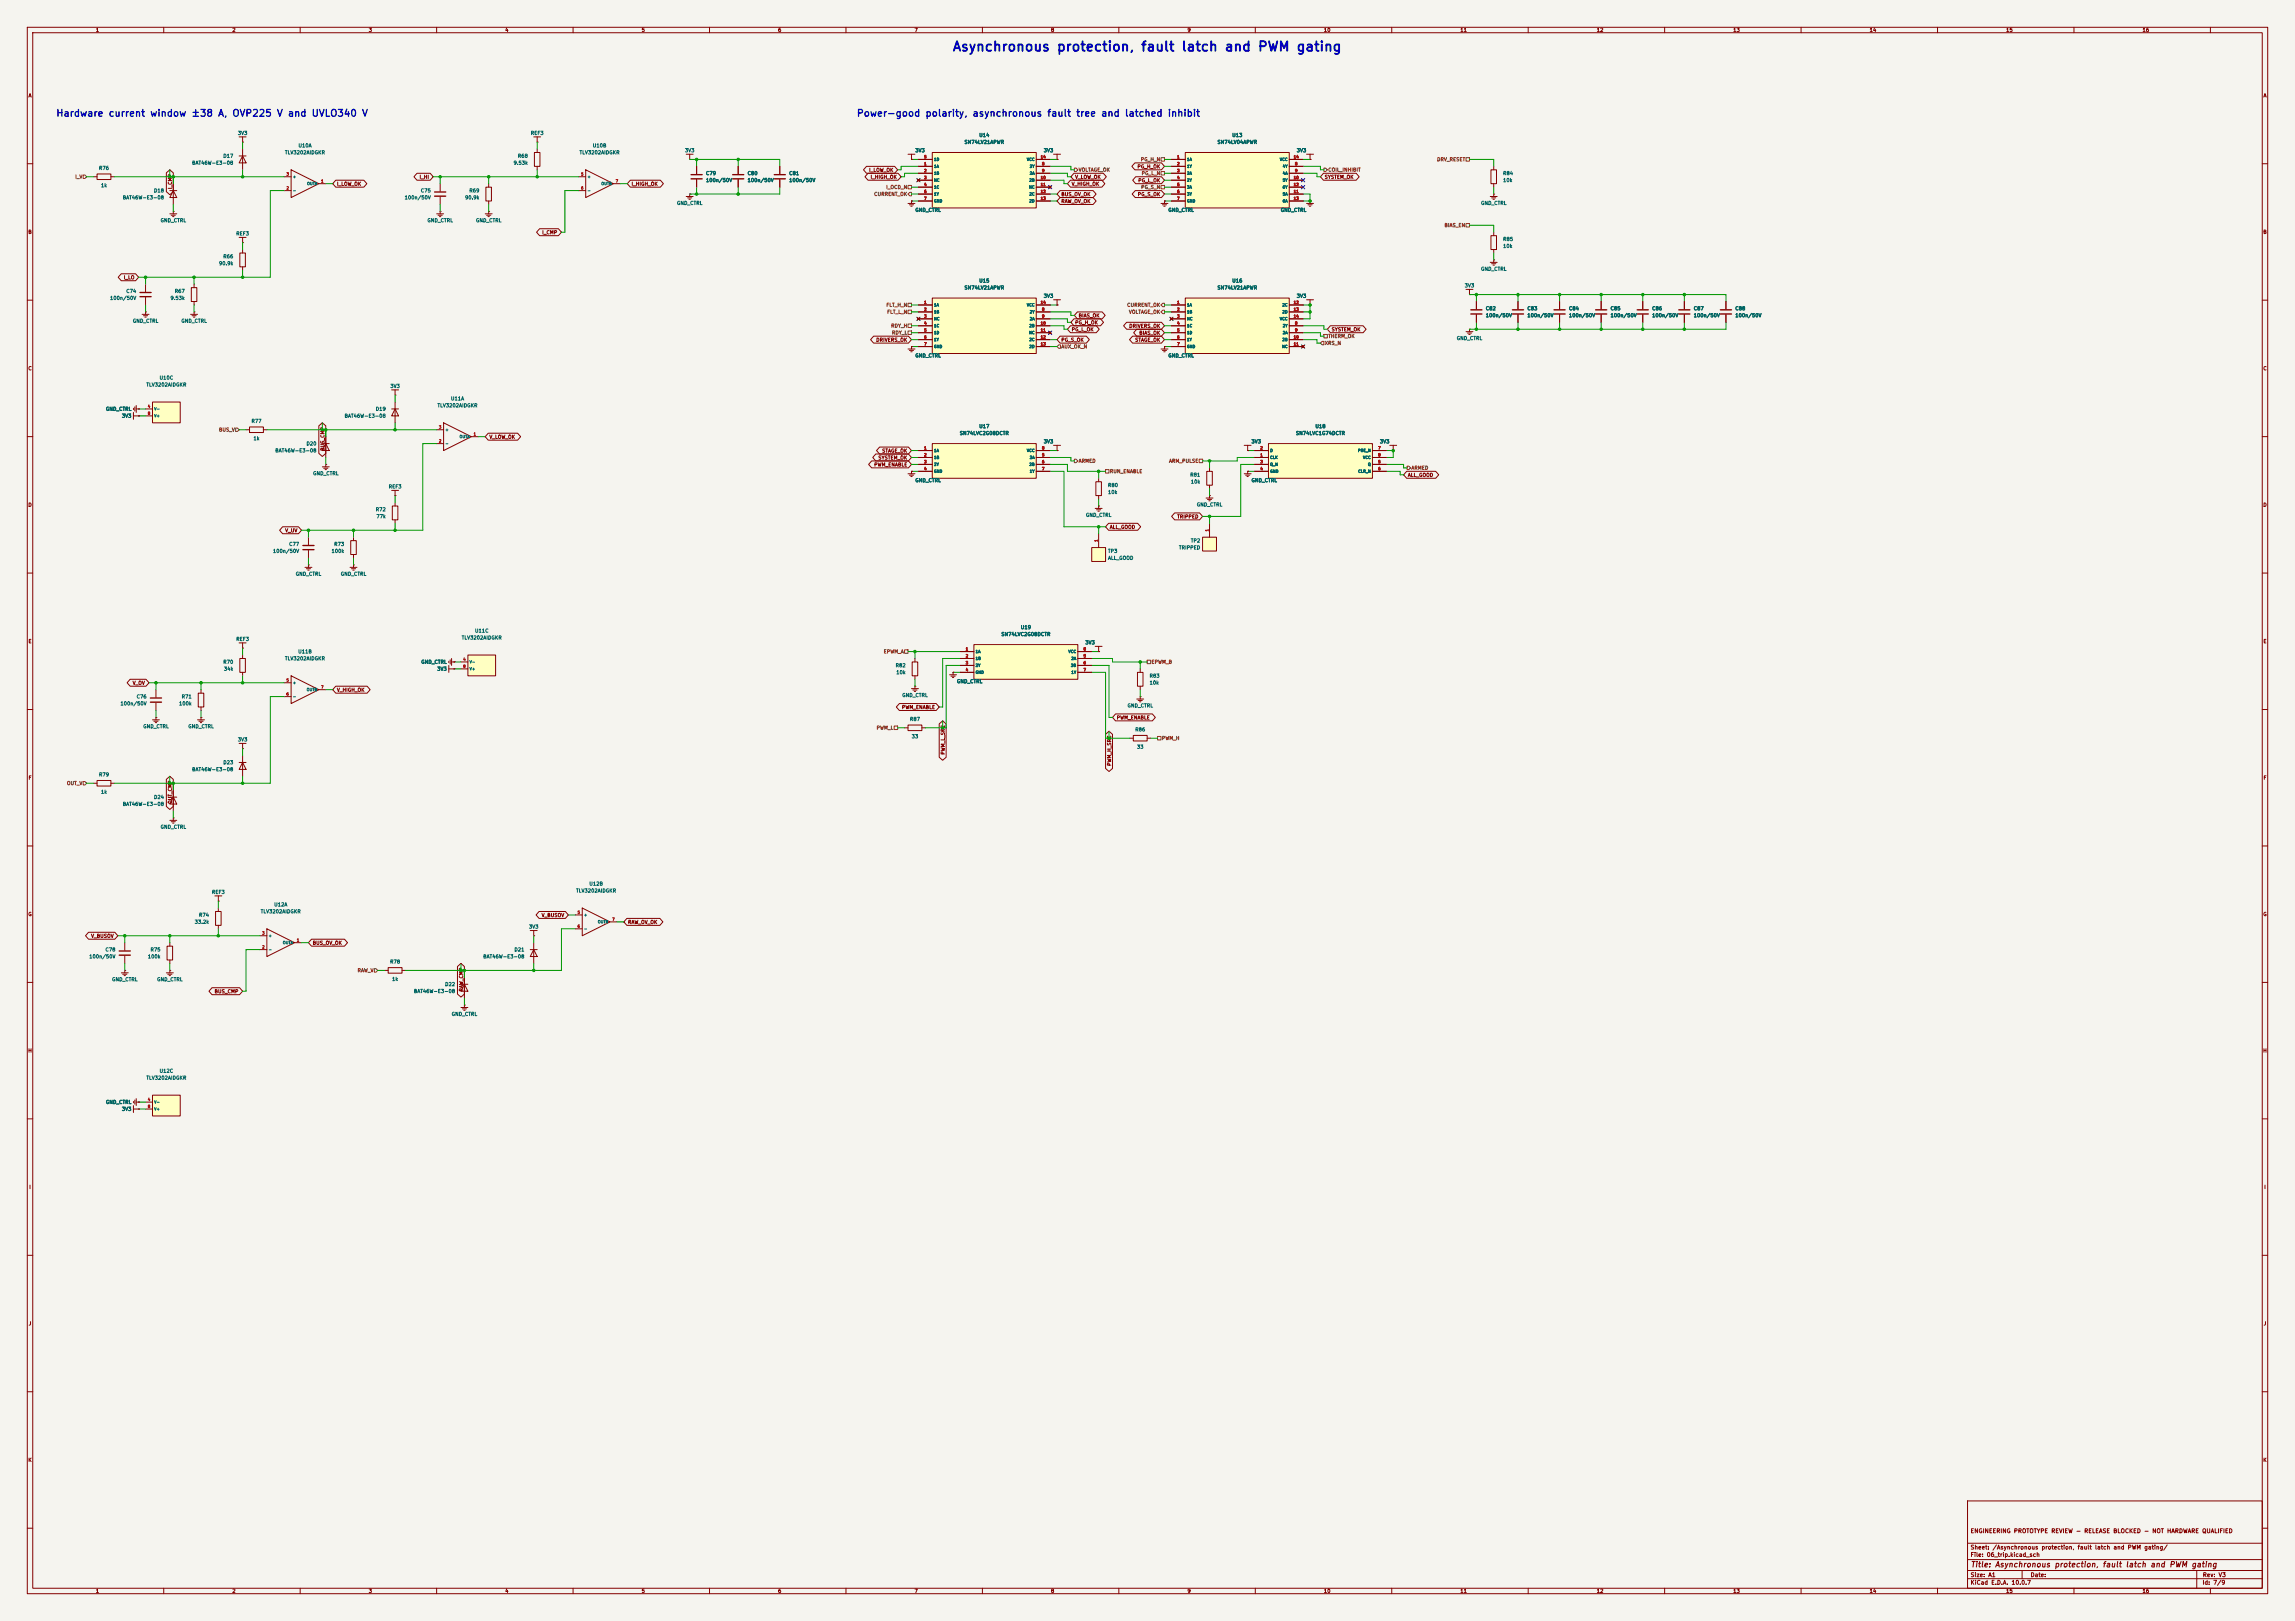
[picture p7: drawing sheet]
<svg xmlns="http://www.w3.org/2000/svg" width="841mm" height="594mm" viewBox="0 0 841 594" stroke-linecap="round" stroke-linejoin="round" font-family="sans-serif">
<defs><g id="words">
<text font-size="3.5" fill="#0000c2" x="348.9" y="19.7">Asynchronous protection, fault latch and PWM gating</text>
<g font-size="2.5" fill="#0000c2">
<text x="20.4" y="43.4">Hardware current window ±38 A, OVP225 V and UVLO340 V</text>
<text x="313.8" y="43.4">Power-good polarity, asynchronous fault tree and latched inhibit</text>
</g>
<text font-size="2" fill="#840000" x="722" y="574.8">Title: Asynchronous protection, fault latch and PWM gating</text>
<g font-size="1.5" fill="#840000">
<text x="721.9" y="562.1">ENGINEERING PROTOTYPE REVIEW - RELEASE BLOCKED - NOT HARDWARE QUALIFIED</text>
<text x="721.9" y="568.1">Sheet: /Asynchronous protection, fault latch and PWM gating/</text>
<text x="721.9" y="570.8">File: 06_trip.kicad_sch</text>
<text x="721.9" y="581">KiCad E.D.A. 10.0.7</text>
<text x="721.9" y="578.2">Size: A1</text>
<text x="743.9" y="578.2">Date:</text>
<text x="806.9" y="581">Id: 7/9</text>
<text x="807" y="578.2">Rev: V3</text>
</g>
<g font-size="1.3" fill="#840000">
<text x="35" y="12">1</text>
<text x="85" y="12">2</text>
<text x="135" y="12">3</text>
<text x="185" y="12">4</text>
<text x="235" y="12">5</text>
<text x="285" y="12">6</text>
<text x="335" y="12">7</text>
<text x="385" y="12">8</text>
<text x="435" y="12">9</text>
<text x="485" y="12">10</text>
<text x="535" y="12">11</text>
<text x="585" y="12">12</text>
<text x="635" y="12">13</text>
<text x="685" y="12">14</text>
<text x="735" y="12">15</text>
<text x="785" y="12">16</text>
<text x="10.3" y="36">A</text>
<text x="829.3" y="36">A</text>
<text x="153.6" y="65.8">I_HI</text>
<text x="318.3" y="63.3">I_LOW_OK</text>
<text x="318.9" y="65.8">I_HIGH_OK</text>
<text x="393.8" y="65.8">V_LOW_OK</text>
<text x="416.7" y="62">PG_H_OK</text>
<text x="485.3" y="65.8">SYSTEM_OK</text>
<text x="63.3" y="69.4" transform="rotate(-90 63.3 69.4)">I_CMP</text>
<text x="123.3" y="68.4">I_LOW_OK</text>
<text x="231.3" y="68.4">I_HIGH_OK</text>
<text x="392.6" y="68.4">V_HIGH_OK</text>
<text x="417" y="67.1">PG_L_OK</text>
<text x="388.8" y="72.2">BUS_OV_OK</text>
<text x="388.8" y="74.7">RAW_OV_OK</text>
<text x="416.8" y="72.2">PG_S_OK</text>
<text x="10.2" y="86">B</text>
<text x="198.5" y="86.1">I_CMP</text>
<text x="829.2" y="86">B</text>
<text x="45.2" y="102.7">I_LO</text>
<text x="393.8" y="119.2">PG_H_OK</text>
<text x="395.1" y="116.6">BIAS_OK</text>
<text x="320.9" y="125.5">DRIVERS_OK</text>
<text x="388.8" y="125.5">PG_S_OK</text>
<text x="392.6" y="121.7">PG_L_OK</text>
<text x="413.6" y="120.4">DRIVERS_OK</text>
<text x="415.8" y="125.5">STAGE_OK</text>
<text x="417.3" y="123">BIAS_OK</text>
<text x="487.8" y="121.7">SYSTEM_OK</text>
<text x="10.2" y="136">C</text>
<text x="829.2" y="136">C</text>
<text x="179.2" y="161.1">V_LOW_OK</text>
<text x="119.2" y="165.4" transform="rotate(-90 119.2 165.4)">BUS_CMP</text>
<text x="323.1" y="166.2">STAGE_OK</text>
<text x="320.2" y="171.2">PWM_ENABLE</text>
<text x="321.7" y="168.7">SYSTEM_OK</text>
<text x="515.8" y="175">ALL_GOOD</text>
<text x="10.2" y="186">D</text>
<text x="829.2" y="186">D</text>
<text x="431.2" y="190.3">TRIPPED</text>
<text x="104.4" y="195.4">V_UV</text>
<text x="406.5" y="194.1">ALL_GOOD</text>
<text x="10.3" y="236">E</text>
<text x="829.3" y="236">E</text>
<text x="48.5" y="251.2">V_OV</text>
<text x="123.3" y="253.8">V_HIGH_OK</text>
<text x="330.4" y="260.1">PWM_ENABLE</text>
<text x="409.1" y="263.9">PWM_ENABLE</text>
<text x="346.5" y="276.7" transform="rotate(-90 346.5 276.7)">PWM_L_SRC</text>
<text x="407.5" y="280.8" transform="rotate(-90 407.5 280.8)">PWM_H_SRC</text>
<text x="10.3" y="286">F</text>
<text x="829.3" y="286">F</text>
<text x="63.3" y="294.7" transform="rotate(-90 63.3 294.7)">OUT_CMP</text>
<text x="10.2" y="336">G</text>
<text x="829.2" y="336">G</text>
<text x="198.3" y="336.3">V_BUSOV</text>
<text x="230" y="338.9">RAW_OV_OK</text>
<text x="33.2" y="344">V_BUSOV</text>
<text x="114.4" y="346.5">BUS_OV_OK</text>
<text x="78.5" y="364.3">BUS_CMP</text>
<text x="170" y="363.5" transform="rotate(-90 170 363.5)">RAW_CMP</text>
<text x="10.2" y="386">H</text>
<text x="829.2" y="386">H</text>
<text x="10.6" y="436">I</text>
<text x="829.6" y="436">I</text>
<text x="10.4" y="486">J</text>
<text x="829.4" y="486">J</text>
<text x="10.2" y="536">K</text>
<text x="829.2" y="536">K</text>
<text x="35" y="584">1</text>
<text x="85" y="584">2</text>
<text x="135" y="584">3</text>
<text x="185" y="584">4</text>
<text x="235" y="584">5</text>
<text x="285" y="584">6</text>
<text x="335" y="584">7</text>
<text x="385" y="584">8</text>
<text x="435" y="584">9</text>
<text x="485" y="584">10</text>
<text x="535" y="584">11</text>
<text x="585" y="584">12</text>
<text x="635" y="584">13</text>
<text x="685" y="584">14</text>
<text x="735" y="584">15</text>
<text x="785" y="584">16</text>
</g>
<g font-size="1.3" fill="#006464">
<text x="87" y="49.7">3V3</text>
<text x="194.4" y="49.7">REF3</text>
<text x="353.3" y="53">SN74LV21APWR</text>
<text x="358.7" y="50.5">U14</text>
<text x="446" y="53">SN74LV04APWR</text>
<text x="451.4" y="50.5">U13</text>
<text x="81.7" y="58.1">D17</text>
<text x="104.3" y="56.8">TLV3202AIDGKR</text>
<text x="109.2" y="54.3">U10A</text>
<text x="189.6" y="58.1">R68</text>
<text x="212.2" y="56.8">TLV3202AIDGKR</text>
<text x="217.1" y="54.3">U10B</text>
<text x="250.8" y="56.1">3V3</text>
<text x="335.3" y="56.1">3V3</text>
<text x="382.3" y="56.1">3V3</text>
<text x="475" y="56.1">3V3</text>
<text x="36.1" y="62.6">R76</text>
<text x="70.2" y="60.7">BAT46W-E3-08</text>
<text x="188" y="60.7">9.53k</text>
<text x="258.6" y="64.5">C79</text>
<text x="273.8" y="64.5">C80</text>
<text x="289" y="64.5">C81</text>
<text x="550.7" y="64.5">R84</text>
<text x="36.9" y="68.9">1k</text>
<text x="56.3" y="70.8">D18</text>
<text x="154.1" y="70.8">C75</text>
<text x="171.8" y="70.8">R69</text>
<text x="258.6" y="67">100n/50V</text>
<text x="273.8" y="67">100n/50V</text>
<text x="289" y="67">100n/50V</text>
<text x="550.7" y="67">10k</text>
<text x="44.8" y="73.4">BAT46W-E3-08</text>
<text x="148.1" y="73.4">100n/50V</text>
<text x="170.3" y="73.4">90.9k</text>
<text x="247.9" y="75.4">GND_CTRL</text>
<text x="335.3" y="77.9">GND_CTRL</text>
<text x="428" y="77.9">GND_CTRL</text>
<text x="469.2" y="77.9">GND_CTRL</text>
<text x="542.6" y="75.4">GND_CTRL</text>
<text x="58.7" y="81.7">GND_CTRL</text>
<text x="156.5" y="81.7">GND_CTRL</text>
<text x="174.3" y="81.7">GND_CTRL</text>
<text x="86.4" y="86.6">REF3</text>
<text x="550.7" y="88.6">R85</text>
<text x="81.7" y="94.9">R66</text>
<text x="550.7" y="91.1">10k</text>
<text x="80.1" y="97.5">90.9k</text>
<text x="542.6" y="99.5">GND_CTRL</text>
<text x="46.1" y="107.6">C74</text>
<text x="63.9" y="107.6">R67</text>
<text x="353.3" y="106.4">SN74LV21APWR</text>
<text x="358.7" y="103.8">U15</text>
<text x="446" y="106.4">SN74LV21APWR</text>
<text x="451.4" y="103.8">U16</text>
<text x="536.6" y="105.6">3V3</text>
<text x="40.2" y="110.2">100n/50V</text>
<text x="62.3" y="110.2">9.53k</text>
<text x="382.3" y="109.4">3V3</text>
<text x="475" y="109.4">3V3</text>
<text x="544.3" y="114">C82</text>
<text x="559.5" y="114">C83</text>
<text x="574.8" y="114">C84</text>
<text x="590" y="114">C85</text>
<text x="605.3" y="114">C86</text>
<text x="620.5" y="114">C87</text>
<text x="635.7" y="114">C88</text>
<text x="48.5" y="118.6">GND_CTRL</text>
<text x="66.3" y="118.6">GND_CTRL</text>
<text x="544.3" y="116.5">100n/50V</text>
<text x="559.5" y="116.5">100n/50V</text>
<text x="574.8" y="116.5">100n/50V</text>
<text x="590" y="116.5">100n/50V</text>
<text x="605.3" y="116.5">100n/50V</text>
<text x="620.5" y="116.5">100n/50V</text>
<text x="635.7" y="116.5">100n/50V</text>
<text x="533.7" y="124.9">GND_CTRL</text>
<text x="335.3" y="131.3">GND_CTRL</text>
<text x="428" y="131.3">GND_CTRL</text>
<text x="53.5" y="141.9">TLV3202AIDGKR</text>
<text x="58.3" y="139.4">U10C</text>
<text x="142.9" y="142.4">3V3</text>
<text x="160.2" y="149.6">TLV3202AIDGKR</text>
<text x="165.1" y="147">U11A</text>
<text x="38.6" y="150.8">GND_CTRL</text>
<text x="44.5" y="153.4">3V3</text>
<text x="92" y="155.3">R77</text>
<text x="126.1" y="153.4">BAT46W-E3-08</text>
<text x="137.6" y="150.8">D19</text>
<text x="92.7" y="161.6">1k</text>
<text x="351.5" y="159.7">SN74LVC2G08DCTR</text>
<text x="358.7" y="157.2">U17</text>
<text x="474.7" y="159.7">SN74LVC1G74DCTR</text>
<text x="481.9" y="157.2">U18</text>
<text x="100.7" y="166.1">BAT46W-E3-08</text>
<text x="112.2" y="163.5">D20</text>
<text x="382.3" y="162.8">3V3</text>
<text x="458.5" y="162.8">3V3</text>
<text x="505.5" y="162.8">3V3</text>
<text x="114.6" y="174.4">GND_CTRL</text>
<text x="142.3" y="179.3">REF3</text>
<text x="335.3" y="177">GND_CTRL</text>
<text x="405.9" y="178.8">R80</text>
<text x="436" y="175">R81</text>
<text x="436.2" y="177.5">10k</text>
<text x="458.5" y="177">GND_CTRL</text>
<text x="405.9" y="181.3">10k</text>
<text x="438.4" y="185.9">GND_CTRL</text>
<text x="137.6" y="187.7">R72</text>
<text x="137.8" y="190.2">77k</text>
<text x="397.8" y="189.7">GND_CTRL</text>
<text x="99.9" y="202.9">100n/50V</text>
<text x="105.8" y="200.4">C77</text>
<text x="121.3" y="202.9">100k</text>
<text x="122.3" y="200.4">R73</text>
<text x="405.9" y="202.9">TP3</text>
<text x="431.9" y="201.6">TRIPPED</text>
<text x="436.2" y="199.1">TP2</text>
<text x="405.9" y="205.4">ALL_GOOD</text>
<text x="108.2" y="211.3">GND_CTRL</text>
<text x="124.7" y="211.3">GND_CTRL</text>
<text x="173.9" y="232.1">U11C</text>
<text x="366.8" y="233.4">SN74LVC2G08DCTR</text>
<text x="373.9" y="230.8">U19</text>
<text x="86.4" y="235.2">REF3</text>
<text x="109.1" y="239.7">U11B</text>
<text x="169.1" y="234.6">TLV3202AIDGKR</text>
<text x="397.6" y="236.4">3V3</text>
<text x="81.7" y="243.5">R70</text>
<text x="104.3" y="242.3">TLV3202AIDGKR</text>
<text x="154.2" y="243.5">GND_CTRL</text>
<text x="328.1" y="244.8">R82</text>
<text x="81.9" y="246.1">34k</text>
<text x="160.1" y="246.1">3V3</text>
<text x="328.3" y="247.3">10k</text>
<text x="350.5" y="250.6">GND_CTRL</text>
<text x="421.1" y="248.6">R83</text>
<text x="421.1" y="251.2">10k</text>
<text x="49.9" y="256.2">C76</text>
<text x="66.4" y="256.2">R71</text>
<text x="330.5" y="255.7">GND_CTRL</text>
<text x="44" y="258.8">100n/50V</text>
<text x="65.5" y="258.8">100k</text>
<text x="413" y="259.5">GND_CTRL</text>
<text x="52.3" y="267.2">GND_CTRL</text>
<text x="68.8" y="267.2">GND_CTRL</text>
<text x="333.3" y="264.5">R87</text>
<text x="415.9" y="268.3">R86</text>
<text x="87" y="272">3V3</text>
<text x="333.9" y="270.8">33</text>
<text x="416.5" y="274.6">33</text>
<text x="81.7" y="280.4">D23</text>
<text x="36.1" y="284.8">R79</text>
<text x="70.2" y="282.9">BAT46W-E3-08</text>
<text x="36.9" y="291.2">1k</text>
<text x="56.3" y="293.1">D24</text>
<text x="44.8" y="295.6">BAT46W-E3-08</text>
<text x="58.7" y="304">GND_CTRL</text>
<text x="77.5" y="327.9">REF3</text>
<text x="211" y="327.4">TLV3202AIDGKR</text>
<text x="215.8" y="324.8">U12B</text>
<text x="95.4" y="335">TLV3202AIDGKR</text>
<text x="100.3" y="332.4">U12A</text>
<text x="71.2" y="338.8">33.2k</text>
<text x="72.8" y="336.2">R74</text>
<text x="193.7" y="340.6">3V3</text>
<text x="32.6" y="351.5">100n/50V</text>
<text x="38.5" y="348.9">C78</text>
<text x="54" y="351.5">100k</text>
<text x="55" y="348.9">R75</text>
<text x="142.8" y="353.4">R78</text>
<text x="176.9" y="351.5">BAT46W-E3-08</text>
<text x="188.4" y="348.9">D21</text>
<text x="40.9" y="359.9">GND_CTRL</text>
<text x="57.4" y="359.9">GND_CTRL</text>
<text x="143.5" y="359.7">1k</text>
<text x="151.5" y="364.2">BAT46W-E3-08</text>
<text x="163" y="361.6">D22</text>
<text x="165.4" y="372.6">GND_CTRL</text>
<text x="53.5" y="395.9">TLV3202AIDGKR</text>
<text x="58.3" y="393.4">U12C</text>
<text x="38.6" y="404.8">GND_CTRL</text>
<text x="44.5" y="407.4">3V3</text>
</g>
<g font-size="1.3" fill="#725600">
<text x="417.9" y="59.4">PG_H_N</text>
<text x="526.5" y="59.4">DRV_RESET</text>
<text x="27.4" y="65.7">I_V</text>
<text x="395.1" y="63.2">VOLTAGE_OK</text>
<text x="418.2" y="64.5">PG_L_N</text>
<text x="486.6" y="63.2">COIL_INHIBIT</text>
<text x="324.6" y="69.5">I_OCD_N</text>
<text x="418" y="69.5">PG_S_N</text>
<text x="320.2" y="72.1">CURRENT_OK</text>
<text x="529.2" y="83.5">BIAS_EN</text>
<text x="324.6" y="112.7">FLT_H_N</text>
<text x="412.9" y="112.7">CURRENT_OK</text>
<text x="324.9" y="115.3">FLT_L_N</text>
<text x="413.5" y="115.3">VOLTAGE_OK</text>
<text x="326.4" y="120.3">RDY_H</text>
<text x="326.7" y="122.9">RDY_L</text>
<text x="486.6" y="124.2">THERM_OK</text>
<text x="388.8" y="128">AUX_OK_N</text>
<text x="485.3" y="126.7">XRS_N</text>
<text x="80.1" y="158.4">BUS_V</text>
<text x="395.1" y="169.9">ARMED</text>
<text x="406.6" y="173.7">RUN_ENABLE</text>
<text x="428.2" y="169.9">ARM_PULSE</text>
<text x="517.1" y="172.4">ARMED</text>
<text x="323.7" y="239.7">EPWM_A</text>
<text x="421.8" y="243.5">EPWM_B</text>
<text x="321.1" y="267.7">PWM_L</text>
<text x="425.6" y="271.5">PWM_H</text>
<text x="24.4" y="288">OUT_V</text>
<text x="130.9" y="356.6">RAW_V</text>
</g>
<g font-size="1" fill="#a90000">
<text x="338.5" y="58.2">5</text>
<text x="381.2" y="58.2">14</text>
<text x="431.2" y="58.2">1</text>
<text x="473.9" y="58.2">14</text>
<text x="104.8" y="64.6">3</text>
<text x="212.8" y="64.6">5</text>
<text x="338.5" y="60.8">1</text>
<text x="338.5" y="63.3">2</text>
<text x="338.5" y="65.9">3</text>
<text x="381.2" y="65.9">10</text>
<text x="381.7" y="60.8">8</text>
<text x="381.7" y="63.3">9</text>
<text x="431.2" y="60.8">2</text>
<text x="431.2" y="63.3">3</text>
<text x="431.2" y="65.9">4</text>
<text x="473.9" y="65.9">10</text>
<text x="474.4" y="60.8">8</text>
<text x="474.4" y="63.3">9</text>
<text x="104.8" y="69.7">2</text>
<text x="117.5" y="67.1">1</text>
<text x="212.8" y="69.7">6</text>
<text x="225.5" y="67.1">7</text>
<text x="338.5" y="68.4">4</text>
<text x="338.5" y="70.9">6</text>
<text x="381.2" y="68.4">11</text>
<text x="381.2" y="70.9">12</text>
<text x="431.2" y="68.4">5</text>
<text x="431.2" y="70.9">6</text>
<text x="473.9" y="70.9">11</text>
<text x="473.9" y="68.4">12</text>
<text x="338.5" y="73.5">7</text>
<text x="381.2" y="73.5">13</text>
<text x="431.2" y="73.5">7</text>
<text x="473.9" y="73.5">13</text>
<text x="338.5" y="111.6">1</text>
<text x="381.2" y="111.6">14</text>
<text x="431.2" y="111.6">1</text>
<text x="473.9" y="111.6">12</text>
<text x="338.5" y="114.1">2</text>
<text x="338.5" y="116.7">3</text>
<text x="338.5" y="119.2">4</text>
<text x="381.2" y="119.2">10</text>
<text x="381.7" y="114.1">8</text>
<text x="381.7" y="116.7">9</text>
<text x="431.2" y="114.1">2</text>
<text x="431.2" y="116.7">3</text>
<text x="431.2" y="119.2">4</text>
<text x="473.9" y="114.1">13</text>
<text x="473.9" y="116.7">14</text>
<text x="474.4" y="119.2">8</text>
<text x="338.5" y="121.7">5</text>
<text x="338.5" y="124.3">6</text>
<text x="381.2" y="121.7">11</text>
<text x="381.2" y="124.3">12</text>
<text x="431.2" y="121.7">5</text>
<text x="431.2" y="124.3">6</text>
<text x="473.9" y="124.3">10</text>
<text x="474.4" y="121.7">9</text>
<text x="338.5" y="126.8">7</text>
<text x="381.2" y="126.8">13</text>
<text x="431.2" y="126.8">7</text>
<text x="473.9" y="126.8">11</text>
<text x="54" y="149.7">4</text>
<text x="54" y="152.2">8</text>
<text x="160.7" y="157.3">3</text>
<text x="173.4" y="159.8">1</text>
<text x="160.7" y="162.4">2</text>
<text x="338.5" y="164.9">1</text>
<text x="338.5" y="167.5">2</text>
<text x="381.7" y="167.5">5</text>
<text x="381.7" y="164.9">8</text>
<text x="461.7" y="167.5">1</text>
<text x="461.7" y="164.9">2</text>
<text x="504.9" y="164.9">7</text>
<text x="504.9" y="167.5">8</text>
<text x="338.5" y="170">3</text>
<text x="338.5" y="172.5">4</text>
<text x="381.7" y="170">6</text>
<text x="381.7" y="172.5">7</text>
<text x="461.7" y="170">3</text>
<text x="461.7" y="172.5">4</text>
<text x="504.9" y="170">5</text>
<text x="504.9" y="172.5">6</text>
<text x="443" y="194.9" transform="rotate(-90 443 194.9)">1</text>
<text x="402.4" y="198.7" transform="rotate(-90 402.4 198.7)">1</text>
<text x="353.8" y="238.6">1</text>
<text x="396.9" y="238.6">8</text>
<text x="169.6" y="242.4">4</text>
<text x="169.6" y="244.9">8</text>
<text x="353.8" y="241.1">2</text>
<text x="353.8" y="243.7">3</text>
<text x="396.9" y="241.1">5</text>
<text x="396.9" y="243.7">6</text>
<text x="104.8" y="250">5</text>
<text x="353.8" y="246.2">4</text>
<text x="396.9" y="246.2">7</text>
<text x="104.8" y="255.1">6</text>
<text x="117.5" y="252.5">7</text>
<text x="211.5" y="335.1">5</text>
<text x="211.5" y="340.2">6</text>
<text x="224.2" y="337.6">7</text>
<text x="95.9" y="347.8">2</text>
<text x="95.9" y="342.7">3</text>
<text x="108.6" y="345.3">1</text>
<text x="54" y="403.7">4</text>
<text x="54" y="406.2">8</text>
</g>
<g font-size="1" fill="#006464">
<text x="342.1" y="59.2">1D</text>
<text x="376.2" y="59.2">VCC</text>
<text x="434.8" y="59.2">1A</text>
<text x="468.9" y="59.2">VCC</text>
<text x="107.2" y="65.5">+</text>
<text x="215.1" y="65.5">+</text>
<text x="342.1" y="61.7">1A</text>
<text x="342.1" y="64.3">1B</text>
<text x="377.2" y="61.7">2Y</text>
<text x="377.2" y="64.3">2A</text>
<text x="434.8" y="61.7">1Y</text>
<text x="434.8" y="64.3">2A</text>
<text x="469.9" y="61.7">4Y</text>
<text x="469.9" y="64.3">4A</text>
<text x="107.2" y="70.6">-</text>
<text x="112.4" y="68.1">OUTA</text>
<text x="215.1" y="70.6">-</text>
<text x="220.2" y="68.1">OUTB</text>
<text x="342.1" y="66.8">NC</text>
<text x="342.1" y="69.3">1C</text>
<text x="342.1" y="71.9">1Y</text>
<text x="377" y="69.3">NC</text>
<text x="377.1" y="66.8">2B</text>
<text x="377.1" y="71.9">2C</text>
<text x="434.8" y="66.8">2Y</text>
<text x="434.8" y="69.3">3A</text>
<text x="434.8" y="71.9">3Y</text>
<text x="469.9" y="66.8">5Y</text>
<text x="469.9" y="71.9">5A</text>
<text x="469.9" y="69.3">6Y</text>
<text x="342.1" y="74.4">GND</text>
<text x="377.1" y="74.4">2D</text>
<text x="434.8" y="74.4">GND</text>
<text x="469.9" y="74.4">6A</text>
<text x="342.1" y="112.5">1A</text>
<text x="376.2" y="112.5">VCC</text>
<text x="434.8" y="112.5">1A</text>
<text x="469.8" y="112.5">2C</text>
<text x="342.1" y="115.1">1B</text>
<text x="342.1" y="117.6">NC</text>
<text x="377.2" y="115.1">2Y</text>
<text x="377.2" y="117.6">2A</text>
<text x="434.8" y="115.1">1B</text>
<text x="434.8" y="117.6">NC</text>
<text x="468.9" y="117.6">VCC</text>
<text x="469.8" y="115.1">2D</text>
<text x="342.1" y="120.1">1C</text>
<text x="342.1" y="122.7">1D</text>
<text x="342.1" y="125.2">1Y</text>
<text x="377" y="122.7">NC</text>
<text x="377.1" y="120.1">2B</text>
<text x="377.1" y="125.2">2C</text>
<text x="434.8" y="120.1">1C</text>
<text x="434.8" y="122.7">1D</text>
<text x="434.8" y="125.2">1Y</text>
<text x="469.8" y="125.2">2B</text>
<text x="469.9" y="120.1">2Y</text>
<text x="469.9" y="122.7">2A</text>
<text x="342.1" y="127.8">GND</text>
<text x="377.1" y="127.8">2D</text>
<text x="434.8" y="127.8">GND</text>
<text x="469.7" y="127.8">NC</text>
<text x="56.4" y="150.6">V-</text>
<text x="56.4" y="153.2">V+</text>
<text x="163.1" y="158.2">+</text>
<text x="168.3" y="160.8">OUTA</text>
<text x="163.1" y="163.3">-</text>
<text x="342.1" y="165.9">1A</text>
<text x="376.2" y="165.9">VCC</text>
<text x="465.3" y="165.9">D</text>
<text x="497.5" y="165.9">PRE_N</text>
<text x="342.1" y="168.4">1B</text>
<text x="342.1" y="170.9">2Y</text>
<text x="342.1" y="173.5">GND</text>
<text x="377.1" y="170.9">2B</text>
<text x="377.2" y="168.4">2A</text>
<text x="377.2" y="173.5">1Y</text>
<text x="465.3" y="168.4">CLK</text>
<text x="465.3" y="170.9">Q_N</text>
<text x="465.3" y="173.5">GND</text>
<text x="497.6" y="173.5">CLR_N</text>
<text x="499.4" y="168.4">VCC</text>
<text x="501.2" y="170.9">Q</text>
<text x="357.4" y="239.5">1A</text>
<text x="391.4" y="239.5">VCC</text>
<text x="172" y="243.3">V-</text>
<text x="172" y="245.9">V+</text>
<text x="357.4" y="242.1">1B</text>
<text x="357.4" y="244.6">2Y</text>
<text x="392.3" y="244.6">2B</text>
<text x="392.5" y="242.1">2A</text>
<text x="107.2" y="250.9">+</text>
<text x="357.4" y="247.1">GND</text>
<text x="392.5" y="247.1">1Y</text>
<text x="107.2" y="256">-</text>
<text x="112.3" y="253.5">OUTB</text>
<text x="213.9" y="336">+</text>
<text x="213.9" y="341.1">-</text>
<text x="219" y="338.6">OUTB</text>
<text x="98.3" y="343.7">+</text>
<text x="103.5" y="346.2">OUTA</text>
<text x="98.3" y="348.7">-</text>
<text x="56.4" y="404.6">V-</text>
<text x="56.4" y="407.2">V+</text>
</g>
</g></defs>
<path d="M0 0h841v594h-841z" fill="#f5f4ef" stroke="#f5f4ef" stroke-width=".37"/>
<g fill="none" stroke="#840000" stroke-width=".37">
<path d="M10 10h821v574h-821zM12 12h817v570h-817zM60 10v2M110 10v2M160 10v2M210 10v2M260 10v2M310 10v2M360 10v2M410 10v2M460 10v2M510 10v2"/>
<path d="M560 10v2M610 10v2M660 10v2M710 10v2M760 10v2M810 10v2M10 60h2M829 60h2M87.9 92.7h2v5.1h-2zM88.9 91.4v1.3M88.9 97.8v1.3M10 110h2"/>
<path d="M829 110h2M10 160h2M829 160h2M10 210h2M829 210h2M10 260h2M416.6 256.2h2.5M417.1 256.7h1.5M417.6 257.2h.5M417.8 255.3h.1M417.8 255.3v.9M829 260h2"/>
<path d="M414 270.5h1.3M415.3 269.5h5.1v2h-5.1zM420.4 270.5h1.2M62.2 292.1h2.6M63.5 292.1l1.3 2.5h-2.6zM63.5 289.6v7.6M10 310h2M829 310h2M10 360h2M61 356.5h2.5M61.2 346.7h2v5.1h-2zM61.5 357h1.5"/>
<path d="M62 357.5h.5M62.2 355.6h.1M62.2 345.4v1.3M62.2 351.8v1.3M62.2 355.6v.9M829 360h2M10 410h2M829 410h2M10 460h2M829 460h2M10 510h2M829 510h2"/>
<path d="M10 560h2M721 550h108v32h-108zM829 560h2M721 578.5h108M721 575.5h108M721 571.5h108M721 565.5h108M741 575.5v3M805 575.5v6.5M60 582v2M110 582v2M160 582v2"/>
<path d="M210 582v2M260 582v2M310 582v2M360 582v2M410 582v2M460 582v2M510 582v2M560 582v2M610 582v2M660 582v2M710 582v2M760 582v2"/>
<path d="M810 582v2"/>
</g>
<path d="M341.6 55.9h38.1v20.3h-38.1z" fill="#ffffc2"/>
<g fill="none" stroke="#840000" stroke-width=".37">
<path d="M332.7 56.5h2.6M334 58.4h.1M334 56.5v1.9M336.5 58.4h5.1M341.6 55.9h38.1v20.3h-38.1zM379.7 58.4h5.1M386.1 56.5h2.5M387.3 58.4h.1M387.3 56.5v1.9M104.1 69.8h2.6M104.1 64.8h2.6M106.7 62.2l10.1 5.1-10.1 5.1z"/>
<path d="M116.8 67.3h2.6M255.3 61v2.8M255.3 65.8v2.8M332.7 74.5h2.6M333.2 75.1h1.6M333.8 75.6h.5M334 73.7h.1M334 73.7v.8M336.2 65.7l.7 .7M336.5 61h5.1M336.5 63.5h5.1M336.5 66h5.1"/>
<path d="M336.5 68.6h5.1M336.5 71.1h5.1M336.5 73.7h5.1M336.9 65.7l-.7 .7M379.7 61h5.1M379.7 63.5h5.1M379.7 66h5.1M379.7 68.6h5.1M379.7 71.1h5.1M379.7 73.7h5.1M384.4 68.2l.8 .8M385.2 68.2l-.8 .8"/>
<path d="M87.6 87h2.6M88.9 88.9h.1M88.9 87v1.9M52.1 115.2h2.5M52.6 115.7h1.5M53.1 116.2h.5M53.3 114.3h.1M53.3 104.1v2.8M53.3 109v2.8M53.3 114.3v.9M69.8 115.2h2.6M70.4 115.7h1.5"/>
<path d="M70.9 116.2h.5M71.1 114.3h.1M71.1 114.3v.9M401.6 176.5h2v5.1h-2zM402.6 175.3v1.2M128.5 198.1h2.1v5.1h-2.1zM129.5 196.8v1.3M402.6 181.6v1.3M128.3 207.9h2.5M128.8 208.4h1.5M129.3 208.9h.5M129.5 207h.1"/>
<path d="M129.5 203.2v1.3M129.5 207v.9M72.4 263.8h2.5M72.9 264.3h1.5M73.4 264.8h.5M73.7 262.9h.1M73.7 262.9v.9M34.3 287h1.3M35.6 286h5v2h-5zM40.6 287h1.3M210.8 335.3h2.6M213.4 332.7l10.1 5.1-10.1 5.1z"/>
<path d="M223.5 337.8h2.6M95.2 348h2.6M95.2 342.9h2.6M97.8 340.4l10.1 5-10.1 5.1zM107.9 345.4h2.6M141 355.6h1.2M142.2 354.6h5.1v2h-5.1zM147.3 355.6h1.3M194.3 348h2.5M194.3 341h2.5M195.6 348l1.2 2.5h-2.5zM195.6 342.9h.1"/>
<path d="M195.6 341v1.9M195.6 345.4v7.7M210.8 340.4h2.6M168.9 369.2h2.5M169.4 369.7h1.5M169.9 370.2h.5M170.2 368.3h.1M170.2 368.3v.9"/>
</g>
<path d="M253.2 64h4.1M253.2 65.5h4.1M51.3 107.2h4.1M51.3 108.7h4.1" fill="none" stroke="#840000" stroke-width=".51"/>
<path d="M341.6 162.6h38.1v12.7h-38.1z" fill="#ffffc2"/>
<g fill="none" stroke="#840000" stroke-width=".37">
<path d="M336.5 165.1h5.1M336.5 167.6h5.1M336.5 170.2h5.1M336.5 172.7h5.1M341.6 162.6h38.1v12.7h-38.1zM379.7 165.1h5.1M379.7 167.6h5.1M379.7 170.2h5.1M379.7 172.7h5.1M386.1 163.2h2.5M387.3 165.1h.1M387.3 163.2v1.9"/>
<path d="M143.8 185.4h2v5.1h-2zM144.8 184.1v1.3M144.8 190.5v1.3M401.3 186.3h2.6M401.8 186.8h1.6M402.3 187.3h.5M402.6 185.4h.1M402.6 185.4v.9M164.5 242.3v.5M165 241.8v1.5M165.5 241.3v2.5M165.5 242.6h.9"/>
<path d="M166.4 242.6h.1"/>
</g>
<path d="M400 200.7h5.1v5h-5.1z" fill="#ffffc2"/>
<path d="M402.6 195.6v5.1M400 200.7h5.1v5h-5.1z" fill="none" stroke="#840000" stroke-width=".37"/>
<path d="M440.7 196.8h5.1v5.1h-5.1z" fill="#ffffc2"/>
<path d="M440.7 196.8h5.1v5.1h-5.1zM443.2 191.8v5" fill="none" stroke="#840000" stroke-width=".37"/>
<path d="M171.4 240h10.2v7.6h-10.2z" fill="#ffffc2"/>
<g fill="none" stroke="#840000" stroke-width=".37">
<path d="M143.5 179.7h2.5M144.8 179.7v1.9M332.7 173.6h2.6M333.2 174.1h1.6M333.8 174.6h.5M334 172.7h.1M334 172.7v.9M442.2 172.7h2v5.1h-2zM443.2 171.4v1.3M443.2 177.8v1.3M144.8 181.6h.1M87.9 241.3h2v5.1h-2z"/>
<path d="M88.9 240v1.3M88.9 246.4v1.2M164.5 245.1h1.9M164.5 243.8v2.6M166.4 245.1h.1M168.9 242.6h2.5M168.9 245.1h2.5M171.4 240h10.2v7.6h-10.2zM63.5 299.7h.1M63.5 299.7v.9M62.2 300.6h2.6M62.7 301.1h1.6"/>
<path d="M63.2 301.6h.6"/>
</g>
<path d="M341.6 109.2h38.1v20.3h-38.1z" fill="#ffffc2"/>
<g fill="none" stroke="#840000" stroke-width=".37">
<path d="M87.6 57.1h2.6M88.9 57.1l1.3 2.6h-2.6zM88.9 54.6v7.6M34.3 64.8h1.3M35.6 63.8h5v2h-5zM40.6 64.8h1.3M336.2 116.5l.7 .7M336.5 111.8h5.1M336.5 114.3h5.1M336.5 116.8h5.1M336.5 119.4h5.1M336.9 116.5l-.7 .7"/>
<path d="M341.6 109.2h38.1v20.3h-38.1zM379.7 111.8h5.1M379.7 114.3h5.1M379.7 116.8h5.1M379.7 119.4h5.1M336.5 121.9h5.1M336.5 124.5h5.1M336.5 127h5.1M379.7 121.9h5.1M379.7 124.5h5.1M379.7 127h5.1M384.4 121.5l.8 .8"/>
<path d="M385.2 121.5l-.8 .8M160 157.5h2.6M162.6 154.9l10.1 5.1-10.1 5.1zM118.1 171.1h2.5M118.6 171.6h1.5M119.1 172.1h.5M119.4 170.2h.1M119.4 170.2v.9M160 162.6h2.6M172.7 160h2.6M113 196.8v2.8M111.8 207.9h2.5"/>
<path d="M112.3 208.4h1.5M112.8 208.9h.5M113 207h.1M113 201.7v2.8M113 207v.9M87.6 235.6h2.6M88.9 237.5h.1M88.9 235.6v1.9M416.8 246.4h2v5.1h-2zM417.8 245.1v1.3M417.8 251.5v1.2"/>
</g>
<path d="M111 199.9h4.1M111 201.4h4.1" fill="none" stroke="#840000" stroke-width=".51"/>
<path d="M434.3 55.9h38.1v20.3h-38.1z" fill="#ffffc2"/>
<g fill="none" stroke="#840000" stroke-width=".37">
<path d="M87.6 50.2h2.6M88.9 52.1h.1M88.9 50.2v1.9M429.3 58.4h5M434.3 55.9h38.1v20.3h-38.1zM472.4 58.4h5.1M478.8 56.5h2.5M480.1 58.4h.1M480.1 56.5v1.9M160 78.4h2.6M160.5 78.9h1.6M161 79.4h.5"/>
<path d="M161.3 77.5h.1M161.3 67.3v2.8M161.3 72.1v2.8M161.3 77.5v.9M270.5 61v2.8M270.5 65.8v2.8M285.7 61v2.8M285.7 65.8v2.8M425.4 74.5h2.6M426 75.1h1.5M426.5 75.6h.5M426.7 73.7h.1"/>
<path d="M426.7 73.7v.8M429.3 61h5M429.3 63.5h5M429.3 66h5M429.3 68.6h5M429.3 71.1h5M429.3 73.7h5M472.4 61h5.1M472.4 63.5h5.1M472.4 66h5.1M472.4 68.6h5.1M472.4 71.1h5.1"/>
<path d="M472.4 73.7h5.1M478.8 74.5h2.5M479.3 75.1h1.5M479.8 75.6h.5M480.1 73.7h.1M480.1 73.7v.8M386.1 109.9h2.5M387.3 111.8h.1M387.3 109.9v1.9M541 110.5v2.8M541 115.3v2.8M571.5 110.5v2.8"/>
<path d="M571.5 115.3v2.8M586.7 110.5v2.8M586.7 115.3v2.8M602 110.5v2.8M602 115.3v2.8M617.2 110.5v2.8M617.2 115.3v2.8M332.7 127.9h2.6M333.2 128.4h1.6M333.8 128.9h.5M334 127h.1M334 127v.9"/>
<path d="M90.2 157.5h1.2M91.4 156.5h5.1v2h-5.1zM96.5 157.5h1.3M118.1 162.6h2.5M119.4 162.6l1.2 2.5h-2.5zM119.4 160v7.6M442 182.5h2.5M442.5 183h1.5M443 183.5h.5M443.2 181.6h.1M443.2 181.6v.9M170.2 358.1v7.7"/>
<path d="M168.9 360.7h2.5M170.2 360.7l1.2 2.5h-2.5z"/>
</g>
<g fill="none" stroke="#840000" stroke-width=".51">
<path d="M159.3 70.4h4M159.3 71.9h4M268.5 64h4M268.5 65.5h4M283.7 64h4.1M283.7 65.5h4.1M539 113.5h4.1M539 115.1h4.1M569.5 113.5h4M569.5 115.1h4M584.7 113.5h4.1M584.7 115.1h4.1"/>
<path d="M599.9 113.5h4.1M599.9 115.1h4.1M615.2 113.5h4.1M615.2 115.1h4.1"/>
</g>
<path d="M464.8 162.6h38.1v12.7h-38.1z" fill="#ffffc2"/>
<g fill="none" stroke="#840000" stroke-width=".37">
<path d="M455.9 163.2h2.6M455.9 173.6h2.6M456.4 174.1h1.6M456.9 174.6h.6M457.2 172.7h.1M457.2 165.1h.1M457.2 163.2v1.9M457.2 172.7v.9M459.7 167.6h5.1M459.7 165.1h5.1M459.7 170.2h5.1M459.7 172.7h5.1"/>
<path d="M464.8 162.6h38.1v12.7h-38.1zM502.9 167.6h5.1M502.9 165.1h5.1M502.9 170.2h5.1M502.9 172.7h5.1M509.3 163.2h2.5M510.5 165.1h.1M510.5 163.2v1.9M44.4 356.5h2.6M45 357h1.5M45.5 357.5h.5M45.7 355.6h.1"/>
<path d="M45.7 355.6v.9"/>
</g>
<path d="M434.3 109.2h38.1v20.3h-38.1z" fill="#ffffc2"/>
<g fill="none" stroke="#840000" stroke-width=".37">
<path d="M195.6 50.2h2.5M195.8 55.9h2.1v5.1h-2.1zM196.8 52.1h.1M196.8 50.2v1.9M196.8 54.6v1.3M196.8 61v1.2M546.1 72h2.5M546.4 62.2h2v5.1h-2zM546.6 72.5h1.5M547.1 73h.5M547.4 71.1h.1M547.4 61v1.2"/>
<path d="M547.4 67.3v1.3M547.4 71.1v.9M546.4 86.4h2v5h-2zM547.4 85.1v1.3M547.4 91.4v1.3M428.9 116.5l.7 .7M429.3 111.8h5M429.3 114.3h5M429.3 116.8h5M429.3 119.4h5M429.6 116.5l-.7 .7M434.3 109.2h38.1v20.3h-38.1z"/>
<path d="M472.4 111.8h5.1M472.4 114.3h5.1M472.4 116.8h5.1M472.4 119.4h5.1M478.8 109.9h2.5M480.1 111.8h.1M480.1 109.9v1.9M556.3 110.5v2.8M556.3 115.3v2.8M425.4 127.9h2.6M426 128.4h1.5M426.5 128.9h.5"/>
<path d="M426.7 127h.1M426.7 127v.9M429.3 121.9h5M429.3 124.5h5M429.3 127h5M472.4 121.9h5.1M472.4 124.5h5.1M472.4 127h5.1M477.1 126.6l.8 .8M477.9 126.6l-.8 .8M48.9 149.6v.5M49.4 149.1v1.5"/>
<path d="M49.9 148.6v2.5M49.9 149.9h.9M50.8 149.9h.1M104.1 250.2h2.6M104.1 255.3h2.6M106.7 247.6l10.1 5.1-10.1 5.1zM116.8 252.7h2.6M331.5 266.7h1.2M332.7 265.7h5.1v2h-5.1zM337.8 266.7h1.3"/>
</g>
<path d="M554.2 113.5h4.1M554.2 115.1h4.1" fill="none" stroke="#840000" stroke-width=".51"/>
<path d="M356.9 236.2h38.1v12.7h-38.1z" fill="#ffffc2"/>
<g fill="none" stroke="#840000" stroke-width=".37">
<path d="M62.2 69.8h2.6M62.2 78.4h2.6M62.7 78.9h1.6M63.2 79.4h.6M63.5 69.8l1.3 2.6h-2.6zM63.5 77.5h.1M63.5 67.3v7.6M63.5 77.5v.9M546.1 96.1h2.5M546.6 96.6h1.5M547.1 97.2h.5M547.4 95.2h.1"/>
<path d="M547.4 95.2v.9M537.2 121.5h2.5M537.7 122h1.5M538.2 122.6h.5M538.5 120.6h.1M538.5 120.6v.9M351.8 238.8h5.1M356.9 236.2h38.1v12.7h-38.1zM395 238.8h5M348 247.3h2.5M348.5 247.8h1.5M349 248.3h.5"/>
<path d="M349.2 246.4h.1M349.2 246.4v.9M351.8 241.3h5.1M351.8 243.8h5.1M351.8 246.4h5.1M395 241.3h5M395 243.8h5M395 246.4h5"/>
</g>
<path d="M55.9 147.3h10.1v7.6h-10.1z" fill="#ffffc2"/>
<g fill="none" stroke="#840000" stroke-width=".37">
<path d="M251.5 56.5h2.5M252.7 58.4h.1M252.7 56.5v1.9M177.8 78.4h2.5M178.1 68.6h2v5.1h-2zM178.3 78.9h1.5M178.8 79.4h.5M179.1 77.5h.1M179.1 67.3v1.3M179.1 73.7v1.2M179.1 77.5v.9M212.1 64.8h2.5"/>
<path d="M212.1 69.8h2.5M214.6 62.2l10.2 5.1-10.2 5.1zM224.8 67.3h2.5M251.5 72h2.5M252 72.5h1.5M252.5 73h.5M252.7 71.1h.1M252.7 71.1v.9M70.1 105.4h2v5.1h-2zM71.1 104.1v1.3M71.1 110.5v1.3M537.2 106h2.5"/>
<path d="M538.5 107.9h.1M538.5 106v1.9M632.5 110.5v2.8M632.5 115.3v2.8M48.9 152.4h1.9M48.9 151.1v2.6M50.8 152.4h.1M53.3 149.9h2.6M53.3 152.4h2.6M55.9 147.3h10.1v7.6h-10.1zM143.5 149.9h2.5M143.5 142.9h2.5"/>
<path d="M144.8 144.8h.1M144.8 149.9l1.2 2.5h-2.5zM144.8 142.9v1.9M144.8 147.3v7.6M401.3 236.9h2.6M402.6 238.8h.1M402.6 236.9v1.9M57.1 252.7v2.8M57.1 257.6v2.7M72.6 254h2.1v5.1h-2.1zM73.7 252.7v1.3M73.7 259.1v1.2"/>
<path d="M334 252.3h2.5M334.3 242.6h2v5h-2zM334.5 252.9h1.5M335 253.4h.5M335.3 251.5h.1M335.3 241.3v1.3M335.3 247.6v1.3M335.3 251.5v.8M55.9 263.8h2.5M56.4 264.3h1.5M56.9 264.8h.5M57.1 262.9h.1"/>
<path d="M57.1 262.9v.9M87.6 279.4h2.6M87.6 272.4h2.6M88.9 279.4l1.3 2.5h-2.6zM88.9 274.3h.1M88.9 272.4v1.9M88.9 276.9v7.6M78.7 328.3h2.6M79 334h2v5.1h-2zM80 330.2h.1M80 328.3v1.9M80 332.7v1.3"/>
<path d="M80 339.1v1.3M48.9 403.6v.5M49.4 403.1v1.5M49.9 402.6v2.5M49.9 403.9h.9M50.8 403.9h.1"/>
</g>
<path d="M630.4 113.5h4.1M630.4 115.1h4.1M55.1 255.8h4.1M55.1 257.3h4.1" fill="none" stroke="#840000" stroke-width=".51"/>
<path d="M55.9 401.3h10.1v7.6h-10.1z" fill="#ffffc2"/>
<g fill="none" stroke="#840000" stroke-width=".37">
<path d="M334 58.4h.1M336.5 58.4h5.1M379.7 58.4h5.1M387.3 58.4h.1M415.9 59.7h9.7l1.1 1.3-1.1 1.2h-9.7l-1.1-1.2zM429.3 58.4h5M472.4 58.4h5.1M480.1 58.4h.1M61 63.3l1.2-1.1 1.3 1.1v6.9l-1.3 1.1-1.2-1.1zM123 66h10.3l1.1 1.3-1.1 1.3h-10.3l-1.1-1.3zM152.8 63.5h4.8l1.1 1.3-1.1 1.2h-4.8l-1.1-1.2zM231 66h11l1.1 1.3-1.1 1.3h-11l-1.1-1.3z"/>
<path d="M255.3 61v2.8M255.3 65.8v2.8M270.5 61v2.8M270.5 65.8v2.8M285.7 61v2.8M285.7 65.8v2.8M317.5 61h10.3l1.1 1.2-1.1 1.3h-10.3l-1.1-1.3zM318.1 63.5h11l1.1 1.3-1.1 1.2h-11l-1.1-1.2zM334 73.7h.1M336.2 65.7l.7 .7M336.5 61h5.1M336.5 63.5h5.1"/>
<path d="M336.5 66h5.1M336.5 68.6h5.1M336.5 71.1h5.1M336.5 73.7h5.1M336.9 65.7l-.7 .7M379.7 61h5.1M379.7 63.5h5.1M379.7 66h5.1M379.7 68.6h5.1M379.7 71.1h5.1M379.7 73.7h5.1M384.4 68.2l.8 .8"/>
<path d="M385.2 68.2l-.8 .8M388.5 69.8h12.1l1.1 1.3-1.1 1.3h-12.1l-1.2-1.3zM388.5 72.4h12.1l1.1 1.3-1.1 1.2h-12.1l-1.2-1.2zM392.3 66h11.5l1.1 1.3-1.1 1.3h-11.5l-1.1-1.3zM393.5 63.5h10.8l1.1 1.3-1.1 1.2h-10.8l-1.1-1.2zM416 69.8h9.6l1.1 1.3-1.1 1.3h-9.6l-1.1-1.3zM416.2 64.8h9.4l1.1 1.2-1.1 1.3h-9.4l-1.1-1.3zM426.7 73.7h.1M429.3 61h5M429.3 63.5h5M429.3 66h5M429.3 68.6h5"/>
<path d="M429.3 71.1h5M429.3 73.7h5M472.4 61h5.1M472.4 63.5h5.1M472.4 66h5.1M472.4 68.6h5.1M472.4 71.1h5.1M472.4 73.7h5.1M480.1 73.7h.1M485 63.5h12l1.1 1.3-1.1 1.2h-12l-1.1-1.2zM197.7 83.8h6.9l1.1 1.3-1.1 1.3h-6.9l-1.1-1.3zM44.4 100.3h5.3l1.1 1.3-1.1 1.3h-5.3l-1.1-1.3z"/>
<path d="M336.2 116.5l.7 .7M336.5 111.8h5.1M336.5 114.3h5.1M336.5 116.8h5.1M336.5 119.4h5.1M336.9 116.5l-.7 .7M379.7 111.8h5.1M379.7 114.3h5.1M379.7 116.8h5.1M379.7 119.4h5.1M387.3 111.8h.1M392.3 119.4h9.4l1.1 1.2-1.1 1.3h-9.4l-1.1-1.3z"/>
<path d="M393.5 116.8h9.8l1.1 1.3-1.1 1.3h-9.8l-1.1-1.3zM394.8 114.3h9.1l1.1 1.3-1.1 1.2h-9.1l-1.1-1.2zM412.8 118.1h12.8l1.1 1.3-1.1 1.2h-12.8l-1.1-1.2zM428.9 116.5l.7 .7M429.3 111.8h5M429.3 114.3h5M429.3 116.8h5M429.3 119.4h5M429.6 116.5l-.7 .7M472.4 111.8h5.1M472.4 114.3h5.1M472.4 116.8h5.1"/>
<path d="M472.4 119.4h5.1M480.1 111.8h.1M487.5 119.4h12l1.1 1.2-1.1 1.3h-12l-1.1-1.3zM541 110.5v2.8M541 115.3v2.8M556.3 110.5v2.8M556.3 115.3v2.8M571.5 110.5v2.8M571.5 115.3v2.8M586.7 110.5v2.8M586.7 115.3v2.8M602 110.5v2.8"/>
<path d="M602 115.3v2.8M617.2 110.5v2.8M617.2 115.3v2.8M632.5 110.5v2.8M632.5 115.3v2.8M320.1 123.2h12.8l1.1 1.3-1.1 1.2h-12.8l-1.1-1.2zM334 127h.1M336.5 121.9h5.1M336.5 124.5h5.1M336.5 127h5.1M379.7 121.9h5.1M379.7 124.5h5.1"/>
<path d="M379.7 127h5.1M384.4 121.5l.8 .8M385.2 121.5l-.8 .8M388.5 123.2h9.6l1.1 1.3-1.1 1.2h-9.6l-1.2-1.2zM415 123.2h10.6l1.1 1.3-1.1 1.2h-10.6l-1.1-1.2zM416.5 120.6h9.1l1.1 1.3-1.1 1.3h-9.1l-1.1-1.3zM426.7 127h.1M429.3 121.9h5M429.3 124.5h5M429.3 127h5M472.4 121.9h5.1M472.4 124.5h5.1"/>
<path d="M472.4 127h5.1M477.1 126.6l.8 .8M477.9 126.6l-.8 .8M50.8 149.9h.1M50.8 152.4h.1M116.8 156.1l1.3-1.2 1.3 1.2v10.1l-1.3 1.1-1.3-1.1zM178.9 158.7h10.8l1.1 1.3-1.1 1.3h-10.8l-1.1-1.3zM319.4 168.9h13.5l1.1 1.3-1.1 1.2h-13.5l-1.1-1.2zM320.9 166.4h12l1.1 1.2-1.1 1.3h-12l-1.1-1.3zM322.3 163.8h10.6l1.1 1.3-1.1 1.3h-10.6l-1.1-1.3zM334 172.7h.1M336.5 165.1h5.1"/>
<path d="M336.5 167.6h5.1M336.5 170.2h5.1M336.5 172.7h5.1M379.7 165.1h5.1M379.7 167.6h5.1M379.7 170.2h5.1M379.7 172.7h5.1M387.3 165.1h.1M457.2 172.7h.1M457.2 165.1h.1M459.7 165.1h5.1M459.7 167.6h5.1"/>
<path d="M459.7 170.2h5.1M459.7 172.7h5.1M502.9 165.1h5.1M502.9 167.6h5.1M502.9 170.2h5.1M502.9 172.7h5.1M510.5 165.1h.1M515.5 172.7h10.6l1.1 1.3-1.1 1.3h-10.6l-1.2-1.3zM103.6 193h5.8l1.1 1.3-1.1 1.3h-5.8l-1.1-1.3zM406.2 191.8h10.7l1.1 1.2-1.1 1.3h-10.7l-1.1-1.3zM430.4 188h9.2l1.1 1.2-1.1 1.3h-9.2l-1.1-1.3zM351.8 238.8h5.1"/>
<path d="M395 238.8h5M402.6 238.8h.1M47.7 248.9h5.8l1.1 1.3-1.1 1.3h-5.8l-1.1-1.3zM123 251.5h11.5l1.1 1.2-1.1 1.3h-11.5l-1.1-1.3zM166.4 242.6h.1M166.4 245.1h.1M329.6 257.8h13.5l1.1 1.3-1.1 1.2h-13.5l-1.1-1.2zM349.2 246.4h.1M351.8 241.3h5.1M351.8 243.8h5.1M351.8 246.4h5.1M395 241.3h5"/>
<path d="M395 243.8h5M395 246.4h5M344.2 265.3l1.2-1.1 1.3 1.1v12.2l-1.3 1.1-1.2-1.1zM405.1 269.1l1.3-1.1 1.3 1.1v12.5l-1.3 1.1-1.3-1.1zM408.8 261.6h13.5l1.1 1.3-1.1 1.3h-13.5l-1.1-1.3zM61 285.6l1.2-1.1 1.3 1.1v9.9l-1.3 1.1-1.2-1.1zM197.5 334h9.7l1.1 1.3-1.1 1.2h-9.7l-1.1-1.2zM229.7 336.5h12.1l1.1 1.3-1.1 1.3h-12.1l-1.1-1.3zM32.4 341.6h9.7l1.1 1.3-1.1 1.3h-9.7l-1.1-1.3zM45.7 345.4v2.8M45.7 350.3v2.8M114.1 344.2h12.1l1.2 1.2-1.2 1.3h-12.1l-1.1-1.3z"/>
<path d="M167.6 354.2l1.3-1.1 1.3 1.1v10.1l-1.3 1.1-1.3-1.1zM77.7 361.9h10.1l1.1 1.3-1.1 1.3h-10.1l-1.1-1.3zM48.9 406.4h1.9M48.9 405.1v2.6M50.8 406.4h.1M50.8 403.9h.1M53.3 403.9h2.6M53.3 406.4h2.6M55.9 401.3h10.1v7.6h-10.1z"/>
</g>
<path d="M43.7 348.5h4.1M43.7 350h4.1" fill="none" stroke="#840000" stroke-width=".51"/>
<g fill="none" stroke="#725600" stroke-width=".37">
<path d="M425.4 57.8h1.3v1.3h-1.3zM537.2 57.8h1.3v1.3h-1.3zM30.5 64.1h.6l.6 .7-.6 .6h-.6zM332.7 67.9h1.3v1.3h-1.3zM333.4 70.5h.6v1.3h-.6l-.7-.7zM393.7 61.6h.6l.7 .6-.7 .7h-.6zM425.4 62.9h1.3v1.2h-1.3zM425.4 67.9h1.3v1.3h-1.3zM485.1 61.6h.7l.6 .6-.6 .7h-.7zM537.2 81.9h1.3v1.3h-1.3zM332.7 118.7h1.3v1.3h-1.3zM332.7 111.1h1.3v1.3h-1.3z"/>
<path d="M332.7 113.7h1.3v1.2h-1.3zM425.4 114.3l.7-.6h.6v1.2h-.6zM425.4 111.8l.7-.7h.6v1.3h-.6zM332.7 121.3h1.3v1.3h-1.3zM388 126.4h.6v1.2h-.6l-.7-.6zM484.5 125.1h.6v1.3h-.6l-.6-.7zM485.1 122.6h1.3v1.2h-1.3zM86.4 156.8h.6l.6 .7-.6 .6h-.6zM393.7 168.3h.6l.7 .6-.7 .6h-.6zM405.1 172.1h1.3v1.3h-1.3zM439.4 168.3h1.3v1.2h-1.3zM515.6 170.8h.7l.6 .6-.6 .7h-.7z"/>
<path d="M331.5 238.1h1.2v1.3h-1.2zM420.4 241.9h1.2v1.3h-1.2zM327.7 266.1h1.2v1.2h-1.2zM424.2 269.9h1.2v1.2h-1.2zM30.5 286.4h.6l.6 .6-.6 .7h-.6zM137.2 355h.6l.6 .6-.6 .6h-.6z"/>
</g>
<g fill="none" stroke="#009600" stroke-width=".37">
<path d="M88.9 52.1v2.5M196.8 52.1v2.5M252.7 58.4h33v2.6M255.3 58.4v2.6M270.5 58.4v2.6M334 58.4h2.5M384.8 58.4h2.5M426.7 58.4h2.6M477.5 58.4h2.6M538.5 58.4h8.9v2.6M31.7 64.8h2.6M41.9 64.8h62.2"/>
<path d="M62.2 62.2v2.6M63.5 64.8v2.5M63.5 74.9v2.6M88.9 62.2v2.6M104.1 69.8h-5v31.8h-48.3M119.4 67.3h2.5M158.7 64.8h53.4M161.3 64.8v2.5M161.3 74.9v2.6M179.1 64.8v2.5M179.1 74.9v2.6M196.8 62.2v2.6"/>
<path d="M212.1 69.8h-5.1v15.3h-1.3M227.3 67.3h2.6M255.3 68.6v2.5M270.5 68.6v2.5M285.7 68.6v2.5h-33M334 73.7h2.5M334 71.1h2.5M334 68.6h2.5M336.5 61h-6.3v1.2h-1.3M336.5 63.5h-5v1.3h-1.3M384.8 73.7h2.5M384.8 61h7.6v1.2h1.3"/>
<path d="M384.8 63.5h6.4v1.3h1.2M384.8 66h5.1v1.3h1.3M384.8 71.1h2.5M426.7 73.7h2.6M426.7 61h2.6M426.7 71.1h2.6M426.7 63.5h2.6M426.7 68.6h2.6M426.7 66h2.6M477.5 71.1h2.6v2.6h-2.6M477.5 61h6.4v1.2h1.2M477.5 63.5h5.1v1.3h1.3"/>
<path d="M547.4 68.6v2.5M88.9 88.9v2.5M88.9 99.1v2.5M538.5 82.5h8.9v2.6M547.4 92.7v2.5M53.3 101.6v2.5M53.3 111.8v2.5M71.1 101.6v2.5M71.1 111.8v2.5M334 111.8h2.5M334 114.3h2.5M334 119.4h2.5"/>
<path d="M384.8 111.8h2.5M384.8 114.3h7.6v1.3h1.3M384.8 119.4h5.1v1.2h1.3M384.8 116.8h6.4v1.3h1.2M426.7 111.8h2.6M426.7 114.3h2.6M426.7 119.4h2.6M477.5 111.8h2.6v5h-2.6M477.5 114.3h2.6M477.5 119.4h7.6v1.2h1.3M538.5 107.9h94v2.6M541 107.9v2.6"/>
<path d="M541 118.1v2.5M556.3 107.9v2.6M556.3 118.1v2.5M571.5 107.9v2.6M571.5 118.1v2.5M586.7 107.9v2.6M586.7 118.1v2.5M602 107.9v2.6M602 118.1v2.5M617.2 107.9v2.6M617.2 118.1v2.5M632.5 118.1v2.5h-94"/>
<path d="M334 121.9h2.5M334 124.5h2.5M334 127h2.5M384.8 124.5h2.5M384.8 127h2.5M426.7 121.9h2.6M426.7 124.5h2.6M426.7 127h2.6M477.5 121.9h6.4v1.3h1.2M477.5 124.5h5.1v1.2h1.3M50.8 152.4h2.5M50.8 149.9h2.5"/>
<path d="M87.6 157.5h2.6M97.8 157.5h62.2M118.1 154.9v2.6M119.4 157.5v2.5M144.8 144.8v2.5M144.8 154.9v2.6M119.4 167.6v2.6M160 162.6h-5.1v31.7h-44.4M175.3 160h2.5M334 170.2h2.5M334 167.6h2.5M334 165.1h2.5"/>
<path d="M334 172.7h2.5M384.8 167.6h7.6v1.3h1.3M384.8 170.2h6.4v2.5h13.9M384.8 165.1h2.5M384.8 172.7h5.1v20.3h15.2M402.6 172.7v2.6M443.2 168.9v2.5M443.2 179.1v2.5M457.2 165.1h2.5M457.2 172.7h2.5M459.7 170.2h-5v19h-14M459.7 167.6h-6.3v1.3h-12.7"/>
<path d="M508 170.2h6.3v1.2h1.3M508 165.1h2.5v2.5h-2.5M508 172.7h5.1v1.3h1.2M113 194.3v2.5M129.5 194.3v2.5M144.8 181.6v2.5M144.8 191.8v2.5M402.6 182.9v2.5M402.6 193v2.6M443.2 189.2v2.6M113 204.5v2.5M129.5 204.5v2.5"/>
<path d="M88.9 237.5v2.5M332.7 238.8h19.1M335.3 238.8v2.5M400 238.8h2.6M54.6 250.2h49.5M57.1 250.2v2.5M73.7 250.2v2.5M88.9 247.6v2.6M104.1 255.3h-5v31.7h-57.2M119.4 252.7h2.5M166.4 245.1h2.5M166.4 242.6h2.5"/>
<path d="M335.3 248.9v2.6M349.2 246.4h2.6M351.8 243.8h-5.1v22.9h-7.6M351.8 241.3h-6.4v17.8h-1.2M400 241.3h7.7v1.3h12.7M400 246.4h5.1v24.1h8.9M400 243.8h6.4v19.1h1.3M417.8 242.6v2.5M417.8 252.7v2.6M57.1 260.3v2.6M73.7 260.3v2.6M88.9 274.3v2.6"/>
<path d="M328.9 266.7h2.6M345.4 264.2v2.5M406.4 268v2.5M421.6 270.5h2.6M31.7 287h2.6M62.2 284.5v2.5M63.5 287v2.6M63.5 297.2v2.5M88.9 284.5v2.5M80 330.2v2.5M208.3 335.3h2.5M226.1 337.8h2.5"/>
<path d="M43.2 342.9h52M45.7 342.9v2.5M45.7 353.1v2.5M62.2 342.9v2.5M62.2 353.1v2.5M80 340.4v2.5M95.2 348h-5v15.2h-1.3M110.5 345.4h2.5M138.4 355.6h2.6M168.9 353.1v2.5M170.2 355.6v2.5M195.6 342.9v2.5"/>
<path d="M195.6 353.1v2.5M210.8 340.4h-5.1v15.2h-57.1M170.2 365.8v2.5M50.8 406.4h2.5M50.8 403.9h2.5"/>
</g>
<g fill="none" stroke="#000084" stroke-width=".37">
<path d="M335.9 65.4l1.3 1.2M337.2 65.4l-1.3 1.2M384.2 68l1.2 1.2M385.4 68l-1.2 1.2M476.9 65.4l1.2 1.2M476.9 68l1.2 1.2M478.1 65.4l-1.2 1.2M478.1 68l-1.2 1.2M335.9 116.2l1.3 1.2M337.2 116.2l-1.3 1.2M428.7 116.2l1.2 1.2M429.9 116.2l-1.2 1.2"/>
<path d="M384.2 121.3l1.2 1.2M385.4 121.3l-1.2 1.2M476.9 126.4l1.2 1.2M478.1 126.4l-1.2 1.2"/>
</g>
<g fill="#009600" stroke="#009600" stroke-width=".37">
<circle cx="270.5" cy="71.1" r=".46"/>
<circle cx="270.5" cy="58.4" r=".46"/>
<circle cx="345.4" cy="266.7" r=".46"/>
<circle cx="335.3" cy="238.8" r=".46"/>
<circle cx="406.4" cy="270.5" r=".46"/>
<circle cx="417.8" cy="242.6" r=".46"/>
<circle cx="53.3" cy="101.6" r=".46"/>
<circle cx="88.9" cy="101.6" r=".46"/>
<circle cx="71.1" cy="101.6" r=".46"/>
<circle cx="62.2" cy="64.8" r=".46"/>
<circle cx="63.5" cy="64.8" r=".46"/>
<circle cx="88.9" cy="64.8" r=".46"/>
<circle cx="179.1" cy="64.8" r=".46"/>
<circle cx="196.8" cy="64.8" r=".46"/>
<circle cx="255.3" cy="71.1" r=".46"/>
<circle cx="255.3" cy="58.4" r=".46"/>
<circle cx="161.3" cy="64.8" r=".46"/>
<circle cx="119.4" cy="157.5" r=".46"/>
<circle cx="118.1" cy="157.5" r=".46"/>
<circle cx="88.9" cy="250.2" r=".46"/>
<circle cx="57.1" cy="250.2" r=".46"/>
<circle cx="73.7" cy="250.2" r=".46"/>
<circle cx="62.2" cy="287" r=".46"/>
<circle cx="63.5" cy="287" r=".46"/>
<circle cx="88.9" cy="287" r=".46"/>
<circle cx="80" cy="342.9" r=".46"/>
<circle cx="45.7" cy="342.9" r=".46"/>
<circle cx="62.2" cy="342.9" r=".46"/>
<circle cx="168.9" cy="355.6" r=".46"/>
<circle cx="170.2" cy="355.6" r=".46"/>
<circle cx="195.6" cy="355.6" r=".46"/>
<circle cx="144.8" cy="194.3" r=".46"/>
<circle cx="144.8" cy="157.5" r=".46"/>
<circle cx="113" cy="194.3" r=".46"/>
<circle cx="129.5" cy="194.3" r=".46"/>
<circle cx="480.1" cy="111.8" r=".46"/>
<circle cx="480.1" cy="114.3" r=".46"/>
<circle cx="480.1" cy="73.7" r=".46"/>
<circle cx="402.6" cy="172.7" r=".46"/>
<circle cx="402.6" cy="193" r=".46"/>
<circle cx="443.2" cy="189.2" r=".46"/>
<circle cx="586.7" cy="120.6" r=".46"/>
<circle cx="586.7" cy="107.9" r=".46"/>
<circle cx="617.2" cy="107.9" r=".46"/>
<circle cx="571.5" cy="120.6" r=".46"/>
<circle cx="571.5" cy="107.9" r=".46"/>
<circle cx="602" cy="120.6" r=".46"/>
<circle cx="602" cy="107.9" r=".46"/>
<circle cx="617.2" cy="120.6" r=".46"/>
<circle cx="510.5" cy="165.1" r=".46"/>
<circle cx="443.2" cy="168.9" r=".46"/>
<circle cx="556.3" cy="120.6" r=".46"/>
<circle cx="556.3" cy="107.9" r=".46"/>
<circle cx="541" cy="120.6" r=".46"/>
<circle cx="541" cy="107.9" r=".46"/>
</g>
<use href="#words"/>
</svg>
